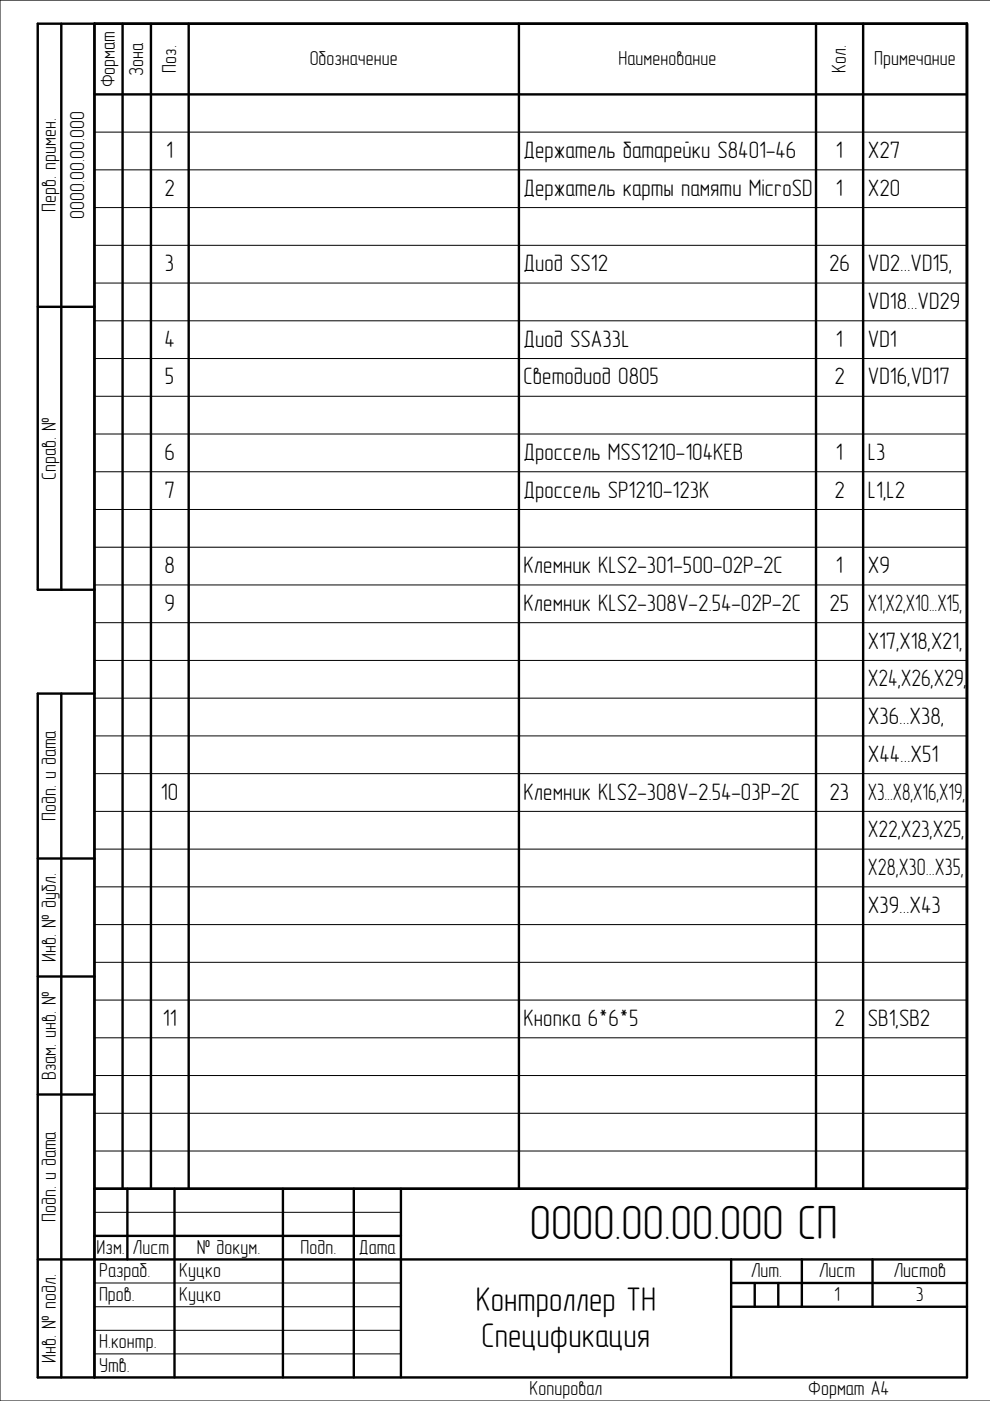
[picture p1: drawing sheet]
<svg xmlns="http://www.w3.org/2000/svg" width="210mm" height="297mm" viewBox="0 0 210 297" stroke-linecap="round" stroke-linejoin="round" font-family="sans-serif">
<defs><g id="words">
<text font-size="10.2" x="112.4" y="262.6">0000.00.00.000 СП</text>
<g font-size="7.2">
<text x="100.9" y="277.9">Контроллер ТН</text>
<text x="102.1" y="285.6">Спецификация</text>
</g>
<g font-size="5">
<text x="35.2" y="33.5">1</text>
<text x="111" y="33.5">Держатель батарейки S8401-46</text>
<text x="177.2" y="33.5">1</text>
<text x="184" y="33.5">X27</text>
<text x="34.9" y="41.5">2</text>
<text x="111" y="41.5">Держатель карты памяти MicroSD</text>
<text x="177.2" y="41.5">1</text>
<text x="184" y="41.5">X20</text>
<text x="35" y="57.5">3</text>
<text x="111" y="57.5">Диод SS12</text>
<text x="175.8" y="57.5">26</text>
<text x="184" y="57.5">VD2...VD15,</text>
<text x="184" y="65.5">VD18...VD29</text>
<text x="34.9" y="73.5">4</text>
<text x="111" y="73.5">Диод SSA33L</text>
<text x="177.2" y="73.5">1</text>
<text x="184" y="73.5">VD1</text>
<text x="35" y="81.5">5</text>
<text x="111" y="81.5">Светодиод 0805</text>
<text x="176.9" y="81.5">2</text>
<text x="184" y="81.5">VD16,VD17</text>
<text x="34.9" y="97.5">6</text>
<text x="111" y="97.5">Дроссель MSS1210-104KEB</text>
<text x="177.2" y="97.5">1</text>
<text x="184" y="97.5">L3</text>
<text x="34.9" y="105.5">7</text>
<text x="111" y="105.5">Дроссель SP1210-123K</text>
<text x="176.9" y="105.5">2</text>
<text x="184" y="105.5">L1,L2</text>
<text x="34.9" y="121.5">8</text>
<text x="111" y="121.5">Клемник KLS2-301-500-02P-2C</text>
<text x="177.2" y="121.5">1</text>
<text x="184" y="121.5">X9</text>
<text x="34.9" y="129.5">9</text>
<text x="111" y="129.5">Клемник KLS2-308V-2.54-02P-2C</text>
<text x="175.9" y="129.5">25</text>
<text x="184" y="129.5">X1,X2,X10...X15,</text>
<text x="184" y="137.5">X17,X18,X21,</text>
<text x="184" y="145.5">X24,X26,X29,</text>
<text x="184" y="153.5">X36...X38,</text>
<text x="184" y="161.5">X44...X51</text>
<text x="34.1" y="169.5">10</text>
<text x="111" y="169.5">Клемник KLS2-308V-2.54-03P-2C</text>
<text x="175.9" y="169.5">23</text>
<text x="184" y="169.5">X3...X8,X16,X19,</text>
<text x="184" y="177.5">X22,X23,X25,</text>
<text x="184" y="185.5">X28,X30...X35,</text>
<text x="184" y="193.5">X39...X43</text>
<text x="34.5" y="217.5">11</text>
<text x="111" y="217.5">Кнопка 6*6*5</text>
<text x="176.9" y="217.5">2</text>
<text x="184" y="217.5">SB1,SB2</text>
</g>
<g font-size="4.3">
<text x="30.4" y="16" transform="rotate(-90 30.4 16)">Зона</text>
<text x="37.3" y="15.4" transform="rotate(-90 37.3 15.4)">Поз.</text>
<text x="65.7" y="13.8">Обозначение</text>
<text x="131.1" y="13.8">Наименование</text>
<text x="179.4" y="15.5" transform="rotate(-90 179.4 15.5)">Кол.</text>
<text x="185.3" y="13.8">Примечание</text>
<text x="24.3" y="18.5" transform="rotate(-90 24.3 18.5)">Формат</text>
<text x="11.9" y="45" transform="rotate(-90 11.9 45)">Перв. примен.</text>
<text x="17.8" y="46.5" transform="rotate(-90 17.8 46.5)">0000.00.00.000</text>
<text x="11.9" y="101.7" transform="rotate(-90 11.9 101.7)">Справ. №</text>
<text x="11.9" y="174.1" transform="rotate(-90 11.9 174.1)">Подп. и дата</text>
<text x="11.9" y="203.9" transform="rotate(-90 11.9 203.9)">Инв. № дубл.</text>
<text x="11.9" y="229" transform="rotate(-90 11.9 229)">Взам. инв. №</text>
<text x="11.9" y="259.2" transform="rotate(-90 11.9 259.2)">Подп. и дата</text>
<text x="20.5" y="265.8">Изм.</text>
<text x="28.1" y="265.8">Лист</text>
<text x="41.7" y="265.8">№ докум.</text>
<text x="63.7" y="265.8">Подп.</text>
<text x="76.1" y="265.8">Дата</text>
<text x="21" y="270.8">Разраб.</text>
<text x="21" y="275.8">Пров.</text>
<text x="38" y="270.8">Куцко</text>
<text x="38" y="275.8">Куцко</text>
<text x="159.2" y="270.8">Лит.</text>
<text x="173.6" y="270.8">Лист</text>
<text x="176.9" y="275.8">1</text>
<text x="189.4" y="270.8">Листов</text>
<text x="194.2" y="275.8">3</text>
<text x="21" y="285.8">Н.контр.</text>
<text x="11.9" y="289" transform="rotate(-90 11.9 289)">Инв. № подл.</text>
<text x="21" y="290.8">Утв.</text>
<text x="112.3" y="295.8">Копировал</text>
<text x="171.4" y="295.8">Формат А4</text>
</g>
</g></defs>
<g fill="none" stroke="#000" stroke-width=".21">
<path d="M210 0h-210v297h210M20 28h185M20 36h185M20 44h185M20 52h185M20 60h185M20 68h185M20 76h185M20 84h185M20 92h185M20 100h185M20 108h185"/>
<path d="M20 116h185M20 124h185M20 132h185M20 140h185M20 148h185M20 156h185M20 164h185M20 172h185M20 180h185M20 188h185M20 196h185M20 204h185"/>
<path d="M20 212h185M20 220h185M20 228h185M20 236h185M20 257h65M20 244h185M20 252h185M20 272h65M20 277.1h65M20 282.1h65M20 287h65"/>
</g>
<g fill="none" stroke="#000" stroke-width=".51">
<path d="M13 5v120M20 5v287M26 5v247M32 5v247M40 5v247M110 5v247M173 5v247M183 5v247M20 20h185M8 65.1h12M20 125h-12v-120h197v287h-197v-144.9h12M13 147.1v144.9"/>
<path d="M8 182h12M8 207h12M8 232.1h12M20 252h185M27 252v15M37 252v40M60 252v40M75 252v40M85 252v40M8 267h197M20 262h65M155 272h50"/>
<path d="M155 277.1h50M155 267v25M160 272v5.1M165 272v5.1M170 267v10.1M185 267v10.1"/>
</g>
<use href="#words"/>
</svg>
